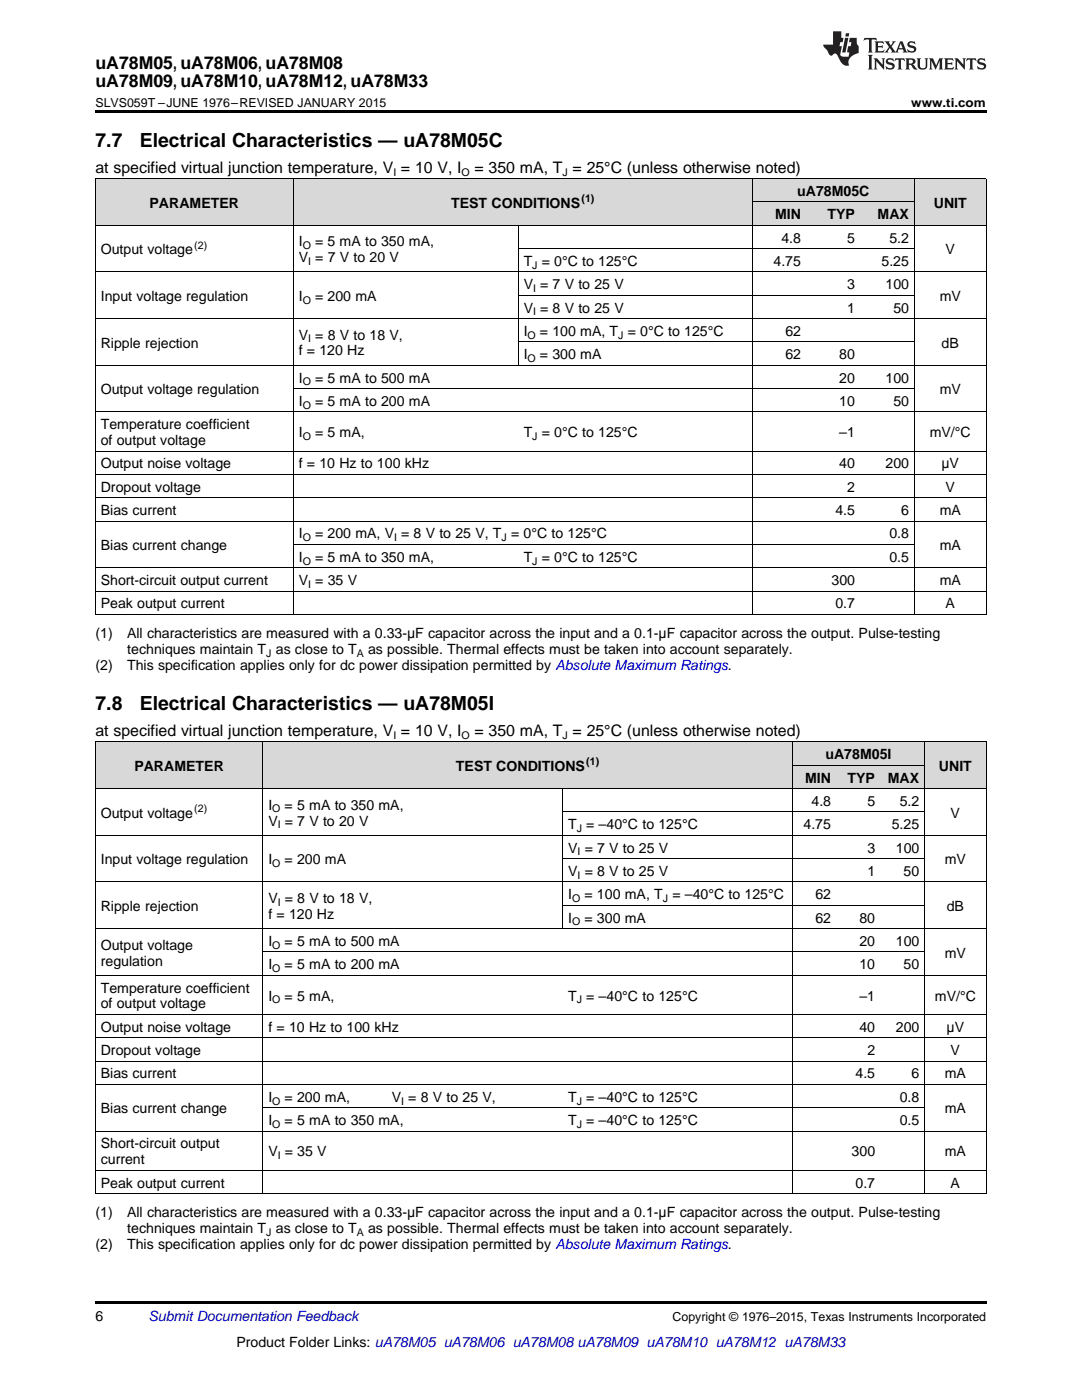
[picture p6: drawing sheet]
<svg xmlns="http://www.w3.org/2000/svg" width="216mm" height="279mm" viewBox="0 0 216 279" stroke-linecap="round" stroke-linejoin="round" font-family="sans-serif">
<defs><g id="words">
<g font-size="3.9">
<text x="19" y="29.3">7.7</text>
<text x="27.9" y="29.3">Electrical Characteristics — uA78M05C</text>
<text x="19" y="141.7">7.8</text>
<text x="27.9" y="141.7">Electrical Characteristics — uA78M05I</text>
</g>
<g font-size="3.5">
<text x="19" y="13.8">uA78M05, uA78M06, uA78M08</text>
<text x="19" y="17.3">uA78M09, uA78M10, uA78M12, uA78M33</text>
</g>
<g font-size="3.2">
<text x="19" y="34.4">at specified virtual junction temperature, V = 10 V, I</text>
<text x="94.7" y="34.4">= 350 mA, T = 25°C (unless otherwise noted)</text>
<text x="19" y="146.9">at specified virtual junction temperature, V = 10 V, I</text>
<text x="94.7" y="146.9">= 350 mA, T = 25°C (unless otherwise noted)</text>
</g>
<g font-size="2.8">
<text x="29.8" y="41.4">PARAMETER</text>
<text x="90" y="41.4">TEST CONDITIONS</text>
<text x="159.1" y="39.1">uA78M05C</text>
<text x="186.3" y="41.4">UNIT</text>
<text x="154.7" y="43.7">MIN</text>
<text x="165.1" y="43.7">TYP</text>
<text x="175.1" y="43.7">MAX</text>
<text x="20.1" y="50.7">Output voltage</text>
<text x="59.6" y="49.1">I</text>
<text x="59.6" y="52.3">V = 7 V to 20 V</text>
<text x="62.9" y="49.1">= 5 mA to 350 mA,</text>
<text x="104.5" y="53.1">T = 0°C to 125°C</text>
<text x="154.3" y="53.1">4.75</text>
<text x="155.9" y="48.4">4.8</text>
<text x="169" y="48.4">5</text>
<text x="175.9" y="53.1">5.25</text>
<text x="177.5" y="48.4">5.2</text>
<text x="188.7" y="50.7">V</text>
<text x="104.5" y="57.7">V = 7 V to 25 V</text>
<text x="169" y="57.7">3</text>
<text x="176.7" y="57.7">100</text>
<text x="20.1" y="60">Input voltage regulation</text>
<text x="59.6" y="60">I</text>
<text x="62.9" y="60">= 200 mA</text>
<text x="104.5" y="62.4">V = 8 V to 25 V</text>
<text x="169" y="62.4">1</text>
<text x="178.3" y="62.4">50</text>
<text x="187.5" y="60">mV</text>
<text x="20.1" y="69.4">Ripple rejection</text>
<text x="59.6" y="67.8">V = 8 V to 18 V,</text>
<text x="59.6" y="70.9">f = 120 Hz</text>
<text x="104.5" y="67">I</text>
<text x="104.5" y="71.7">I</text>
<text x="107.7" y="67">= 100 mA, T = 0°C to 125°C</text>
<text x="107.7" y="71.7">= 300 mA</text>
<text x="156.7" y="67">62</text>
<text x="156.7" y="71.7">62</text>
<text x="167.5" y="71.7">80</text>
<text x="187.9" y="69.4">dB</text>
<text x="59.6" y="76.3">I</text>
<text x="62.9" y="76.3">= 5 mA to 500 mA</text>
<text x="167.5" y="76.3">20</text>
<text x="176.7" y="76.3">100</text>
<text x="20.1" y="78.7">Output voltage regulation</text>
<text x="59.6" y="81">I</text>
<text x="62.9" y="81">= 5 mA to 200 mA</text>
<text x="167.5" y="81">10</text>
<text x="178.3" y="81">50</text>
<text x="187.5" y="78.7">mV</text>
<text x="20.1" y="85.7">Temperature coefficient</text>
<text x="20.1" y="88.8">of output voltage</text>
<text x="59.6" y="87.2">I</text>
<text x="62.9" y="87.2">= 5 mA,</text>
<text x="104.5" y="87.2">T = 0°C to 125°C</text>
<text x="167.5" y="87.2">–1</text>
<text x="185.5" y="87.2">mV/°C</text>
<text x="20.1" y="93.5">Output noise voltage</text>
<text x="59.6" y="93.5">f = 10 Hz to 100 kHz</text>
<text x="167.5" y="93.5">40</text>
<text x="176.7" y="93.5">200</text>
<text x="187.9" y="93.5">μV</text>
<text x="20.1" y="98.1">Dropout voltage</text>
<text x="169" y="98.1">2</text>
<text x="188.7" y="98.1">V</text>
<text x="20.1" y="102.8">Bias current</text>
<text x="59.6" y="107.5">I</text>
<text x="62.9" y="107.5">= 200 mA, V = 8 V to 25 V, T = 0°C to 125°C</text>
<text x="166.7" y="102.8">4.5</text>
<text x="177.5" y="107.5">0.8</text>
<text x="179.8" y="102.8">6</text>
<text x="187.5" y="102.8">mA</text>
<text x="20.1" y="109.8">Bias current change</text>
<text x="59.6" y="112.1">I</text>
<text x="62.9" y="112.1">= 5 mA to 350 mA,</text>
<text x="104.5" y="112.1">T = 0°C to 125°C</text>
<text x="177.5" y="112.1">0.5</text>
<text x="187.5" y="109.8">mA</text>
<text x="20.1" y="116.8">Short-circuit output current</text>
<text x="59.6" y="116.8">V = 35 V</text>
<text x="165.9" y="116.8">300</text>
<text x="187.5" y="116.8">mA</text>
<text x="20.1" y="121.4">Peak output current</text>
<text x="166.7" y="121.4">0.7</text>
<text x="188.7" y="121.4">A</text>
<text x="19" y="127.3">(1)</text>
<text x="25.4" y="127.3">All characteristics are measured with a 0.33-μF capacitor across the input and a 0.1-μF capacitor across the output. Pulse-testing</text>
<text x="25.4" y="130.5">techniques maintain T as close to T</text>
<text x="73.4" y="130.5">as possible. Thermal effects must be taken into account separately.</text>
<text x="19" y="133.6">(2)</text>
<text x="25.4" y="133.6">This specification applies only for dc power dissipation permitted by Absolute Maximum Ratings.</text>
<text x="26.8" y="153.8">PARAMETER</text>
<text x="91" y="153.8">TEST CONDITIONS</text>
<text x="164.7" y="151.5">uA78M05I</text>
<text x="187.4" y="153.8">UNIT</text>
<text x="53.6" y="161.6">I</text>
<text x="56.8" y="161.6">= 5 mA to 350 mA,</text>
<text x="160.7" y="156.2">MIN</text>
<text x="161.9" y="160.8">4.8</text>
<text x="169.1" y="156.2">TYP</text>
<text x="173.1" y="160.8">5</text>
<text x="177.2" y="156.2">MAX</text>
<text x="179.5" y="160.8">5.2</text>
<text x="20.1" y="163.2">Output voltage</text>
<text x="53.6" y="164.7">V = 7 V to 20 V</text>
<text x="113.4" y="165.5">T = –40°C to 125°C</text>
<text x="160.3" y="165.5">4.75</text>
<text x="177.9" y="165.5">5.25</text>
<text x="189.7" y="163.2">V</text>
<text x="20.1" y="172.5">Input voltage regulation</text>
<text x="53.6" y="172.5">I</text>
<text x="56.8" y="172.5">= 200 mA</text>
<text x="113.4" y="170.1">V = 7 V to 25 V</text>
<text x="173.1" y="170.1">3</text>
<text x="178.8" y="170.1">100</text>
<text x="188.5" y="172.5">mV</text>
<text x="113.4" y="174.8">V = 8 V to 25 V</text>
<text x="113.4" y="179.5">I</text>
<text x="116.6" y="179.5">= 100 mA, T = –40°C to 125°C</text>
<text x="162.7" y="179.5">62</text>
<text x="173.1" y="174.8">1</text>
<text x="180.3" y="174.8">50</text>
<text x="20.1" y="181.8">Ripple rejection</text>
<text x="53.6" y="180.2">V = 8 V to 18 V,</text>
<text x="53.6" y="183.4">f = 120 Hz</text>
<text x="113.4" y="184.1">I</text>
<text x="116.6" y="184.1">= 300 mA</text>
<text x="162.7" y="184.1">62</text>
<text x="171.5" y="184.1">80</text>
<text x="188.9" y="181.8">dB</text>
<text x="20.1" y="189.5">Output voltage</text>
<text x="53.6" y="188.8">I</text>
<text x="56.8" y="188.8">= 5 mA to 500 mA</text>
<text x="171.5" y="188.8">20</text>
<text x="178.8" y="188.8">100</text>
<text x="188.5" y="191.1">mV</text>
<text x="20.1" y="192.7">regulation</text>
<text x="53.6" y="193.4">I</text>
<text x="56.8" y="193.4">= 5 mA to 200 mA</text>
<text x="171.5" y="193.4">10</text>
<text x="180.3" y="193.4">50</text>
<text x="20.1" y="198.1">Temperature coefficient</text>
<text x="20.1" y="201.3">of output voltage</text>
<text x="53.6" y="199.7">I</text>
<text x="56.8" y="199.7">= 5 mA,</text>
<text x="113.4" y="199.7">T = –40°C to 125°C</text>
<text x="171.5" y="199.7">–1</text>
<text x="186.5" y="199.7">mV/°C</text>
<text x="20.1" y="205.9">Output noise voltage</text>
<text x="53.6" y="205.9">f = 10 Hz to 100 kHz</text>
<text x="171.5" y="205.9">40</text>
<text x="178.8" y="205.9">200</text>
<text x="188.9" y="205.9">μV</text>
<text x="20.1" y="210.6">Dropout voltage</text>
<text x="20.1" y="215.2">Bias current</text>
<text x="170.7" y="215.2">4.5</text>
<text x="173.1" y="210.6">2</text>
<text x="181.9" y="215.2">6</text>
<text x="188.5" y="215.2">mA</text>
<text x="189.7" y="210.6">V</text>
<text x="53.6" y="219.9">I</text>
<text x="56.8" y="219.9">= 200 mA,</text>
<text x="78.2" y="219.9">V = 8 V to 25 V,</text>
<text x="113.4" y="219.9">T = –40°C to 125°C</text>
<text x="179.5" y="219.9">0.8</text>
<text x="20.1" y="222.2">Bias current change</text>
<text x="53.6" y="224.5">I</text>
<text x="56.8" y="224.5">= 5 mA to 350 mA,</text>
<text x="113.4" y="224.5">T = –40°C to 125°C</text>
<text x="179.5" y="224.5">0.5</text>
<text x="188.5" y="222.2">mA</text>
<text x="20.1" y="229.2">Short-circuit output</text>
<text x="20.1" y="232.4">current</text>
<text x="53.6" y="230.8">V = 35 V</text>
<text x="169.9" y="230.8">300</text>
<text x="188.5" y="230.8">mA</text>
<text x="20.1" y="237">Peak output current</text>
<text x="170.7" y="237">0.7</text>
<text x="189.7" y="237">A</text>
<text x="19" y="242.9">(1)</text>
<text x="25.4" y="242.9">All characteristics are measured with a 0.33-μF capacitor across the input and a 0.1-μF capacitor across the output. Pulse-testing</text>
<text x="19" y="249.2">(2)</text>
<text x="25.4" y="249.2">This specification applies only for dc power dissipation permitted by Absolute Maximum Ratings.</text>
<text x="25.4" y="246.1">techniques maintain T as close to T</text>
<text x="73.4" y="246.1">as possible. Thermal effects must be taken into account separately.</text>
<text x="19" y="263.6">6</text>
<text x="47.2" y="268.9">Product Folder Links: uA78M05 uA78M06 uA78M08 uA78M09 uA78M10 uA78M12 uA78M33</text>
</g>
<text font-size="2.8" fill="#0000c8" x="29.6" y="263.6">Submit Documentation Feedback</text>
<g font-size="2.5">
<text x="19" y="21.4">SLVS059T –JUNE 1976–REVISED JANUARY 2015</text>
<text x="181.8" y="21.4">www.ti.com</text>
<text x="134.2" y="263.6">Copyright © 1976–2015, Texas Instruments Incorporated</text>
</g>
<g font-size="2.1">
<text x="78.5" y="35.1">I</text>
<text x="92.1" y="35.1">O</text>
<text x="112.3" y="35.1">J</text>
<text x="116" y="40.3">(1)</text>
<text x="38.8" y="49.6">(2)</text>
<text x="60.4" y="49.7">O</text>
<text x="61.5" y="52.9">I</text>
<text x="106.2" y="53.6">J</text>
<text x="106.4" y="58.3">I</text>
<text x="60.4" y="60.6">O</text>
<text x="106.4" y="62.9">I</text>
<text x="61.5" y="68.3">I</text>
<text x="105.3" y="67.6">O</text>
<text x="123.4" y="67.6">J</text>
<text x="60.4" y="76.9">O</text>
<text x="105.3" y="72.2">O</text>
<text x="60.4" y="81.6">O</text>
<text x="60.4" y="87.8">O</text>
<text x="106.2" y="87.8">J</text>
<text x="60.4" y="108">O</text>
<text x="60.4" y="112.7">O</text>
<text x="78.6" y="108">I</text>
<text x="100.1" y="108">J</text>
<text x="106.2" y="112.7">J</text>
<text x="61.5" y="117.3">I</text>
<text x="53.1" y="131">J</text>
<text x="71.2" y="131">A</text>
<text x="78.5" y="147.5">I</text>
<text x="92.1" y="147.5">O</text>
<text x="112.3" y="147.5">J</text>
<text x="117" y="152.7">(1)</text>
<text x="38.8" y="162">(2)</text>
<text x="54.3" y="162.1">O</text>
<text x="55.4" y="165.3">I</text>
<text x="115.1" y="166.1">J</text>
<text x="54.3" y="173">O</text>
<text x="115.3" y="170.7">I</text>
<text x="115.3" y="175.4">I</text>
<text x="55.4" y="180.8">I</text>
<text x="114.2" y="180">O</text>
<text x="114.2" y="184.7">O</text>
<text x="132.3" y="180">J</text>
<text x="54.3" y="189.3">O</text>
<text x="54.3" y="194">O</text>
<text x="54.3" y="200.2">O</text>
<text x="115.1" y="200.2">J</text>
<text x="54.3" y="220.5">O</text>
<text x="80" y="220.5">I</text>
<text x="115.1" y="220.5">J</text>
<text x="54.3" y="225.1">O</text>
<text x="115.1" y="225.1">J</text>
<text x="55.4" y="231.4">I</text>
<text x="53.1" y="246.6">J</text>
<text x="71.2" y="246.6">A</text>
</g>
</g></defs>
<g fill="#d8d8d8">
<path d="M19 148.1h33.5v9.3h-33.5z"/>
<path d="M52.5 148.1h24.6v9.3h-24.6z"/>
<path d="M77.1 148.1h35.2v9.3h-35.2z"/>
<path d="M112.3 148.1h45.8v9.3h-45.8z"/>
<path d="M158.1 152.8h8.8v4.6h-8.8z"/>
<path d="M166.9 152.8h8.8v4.6h-8.8z"/>
<path d="M175.7 152.8h8.8v4.6h-8.8z"/>
<path d="M184.5 148.1h12.3v9.3h-12.3z"/>
<path d="M158.1 148.1h8.8v4.7h-8.8z"/>
<path d="M166.9 148.1h8.8v4.7h-8.8z"/>
<path d="M175.7 148.1h8.8v4.7h-8.8z"/>
<path d="M19 35.7h39.6v9.3h-39.6z"/>
<path d="M58.6 35.7h44.8v9.3h-44.8z"/>
<path d="M103.4 35.7h46.7v9.3h-46.7z"/>
<path d="M150.1 40.4h10.8v4.6h-10.8z"/>
<path d="M160.9 40.4h10.8v4.6h-10.8z"/>
<path d="M171.7 40.4h10.8v4.6h-10.8z"/>
<path d="M182.5 35.7h14.3v9.3h-14.3z"/>
<path d="M150.1 35.7h10.8v4.7h-10.8z"/>
<path d="M160.9 35.7h10.8v4.7h-10.8z"/>
<path d="M171.7 35.7h10.8v4.7h-10.8z"/>
</g>
<g fill="#000">
<path d="M19 22h177.8v.5h-177.8zM19 122.7h.2zM150 122.7h.1zM160.8 122.7h.1zM171.6 122.7h.1zM182.4 122.7h.1zM196.7 122.7h.1zM19 238.3h.2zM112.2 238.3h.1zM158 238.3h.1zM166.8 238.3h.1zM175.6 238.3h.1z"/>
<path d="M184.4 238.3h.1zM196.7 238.3h.1zM19 259.7h177.8v.5h-177.8z"/>
</g>
<g fill="none" stroke="#000" stroke-width=".2">
<path d="M19 35.6h177.8M19.1 35.7v87M58.5 35.7v87M150.1 35.7v87M182.4 35.7v87M196.8 35.7v87M19 54.3h177.8M19 45h177.8M103.4 45v28M103.4 58.9h79.1M103.4 49.6h79.1M150.1 40.3h32.4"/>
<path d="M19 72.9h177.8M19 63.6h177.8M58.6 77.6h123.9M103.4 68.2h79.1M19 99.4h177.8M19 94.7h177.8M19 90h177.8M19 82.2h177.8M19 118h177.8M19 113.3h177.8M19 104h177.8M58.6 108.7h123.9"/>
<path d="M19 122.6h177.8M19 157.4h177.8M19 148.1h177.8M19.1 148.1v90.2M52.4 148.1v90.2M112.3 157.4v28M158.1 148.1v90.2M158.1 152.7h26.4M184.4 148.1v90.2M196.8 148.1v90.2M19 176h177.8M19 166.7h177.8"/>
<path d="M112.3 171.4h72.2M112.3 162h72.2M19 194.6h177.8M19 185.3h177.8M52.5 190h132M112.3 180.7h72.2M19 216.4h177.8M19 211.8h177.8M19 207.1h177.8M19 202.5h177.8M19 238.2h177.8M19 233.6h177.8"/>
<path d="M19 225.8h177.8M52.5 221.1h132"/>
</g>
<g fill="#231f20">
<path d="M172.5 7.6l-.1 .5 .4-.2h.6v.1v2.1l-.2 .4h.9l-.2-.4v-2.1l.1-.1h.5l.5 .2-.2-.5zM174.5 8.3l.2 .3v1.5l-.2 .4h1.8l.2-.6a1.04 1.04 0 0 1-1.3 .2v-.7h.6l.3 .2v-.6l-.3 .2h-.6v-.6l.8-.1 .4 .3-.2-.5zM176.5 8.3l.9 1.1-.9 1.1h.8l-.2-.2 .4-.7 .5 .7-.2 .2h1.5l-.2-.2 .2-.4h.9l.1 .4-.2 .2h1l-.3-.3-.7-1.9h-.5l-.9 2-.8-1 .9-1h-.8l.1 .3-.4 .5-.3-.6 .1-.2zM179.7 8.6l.4 1h-.7zM181.3 8.4a.63 .63 0 0 0-.2 .7 .63 .63 0 0 0 .6 .4l.6 .2 .1 .2a.75 .75 0 0 1-.7 .4 .75 .75 0 0 1-.6-.5l.1 .7 .1-.1a1.11 1.11 0 0 0 1.5-.6 1.13 1.13 0 0 0-1.2-.8l-.1-.4a1.04 1.04 0 0 1 1.2 .2l-.2-.5-.2 .1-.4-.2zM173.2 10.9l.2 .4v2.2l-.2 .4h1l-.3-.4v-2.2l.3-.4zM174.3 11.6l.3 .4v1.5l-.3 .4h.8l-.2-.4v-1.3l1.5 1.7v-1.9l.2-.4h-.7l.2 .4v.9l-1.1-1.3zM177 11.8a.62 .62 0 0 0-.2 .7 .62 .62 0 0 0 .6 .4l.6 .1 .1 .3a.76 .76 0 0 1-.7 .3 .76 .76 0 0 1-.7-.4l.2 .7 .1-.1a1.11 1.11 0 0 0 1.5-.6 1.13 1.13 0 0 0-1.2-.8l-.1-.4a1.04 1.04 0 0 1 1.2 .2l-.2-.6-.2 .1-.5-.1zM178.7 11.6l-.2 .6a.61 .61 0 0 1 .8-.3v1.6l-.2 .4h.9l-.2-.4v-1.6a.63 .63 0 0 1 .7 .3l-.1-.6zM180.6 11.6l.3 .4v1.5l-.3 .4h1l-.2-.2-.1-.8 .6 .2a.76 .76 0 0 0 1.2 .7l-1-1a.58 .58 0 0 0 .6-.5 .58 .58 0 0 0-.5-.6zM181.4 11.9h.1a.45 .45 0 0 1 .5 .1 .45 .45 0 0 1 .1 .5l-.8 .2zM182.9 11.6l.2 .2a2.17 2.17 0 0 0 .3 1.9 .99 .99 0 0 0 1.6-.6v-1.1l.2-.4h-.7l.2 .2a1.92 1.92 0 0 1-.2 1.8 .6 .6 0 0 1-.9-.5v-1.1l.2-.4zM185.4 11.6l.2 .4v1.5l-.2 .4h.7l-.2-.4v-1.4l.8 1.8 .8-1.8v1.4l-.2 .4h.9l-.2-.4v-1.5l.2-.4h-.8l-.6 1.5-.6-1.5zM188.4 11.6l.2 .4v1.5l-.2 .4h1.8l.1-.6a1.04 1.04 0 0 1-1.2 .1v-.6h.5l.4 .2v-.6l-.4 .2h-.5v-.7h.8l.3 .3-.1-.6zM190.5 11.6l.2 .4v1.5l-.2 .4h.7l-.2-.4v-1.3l1.5 1.7v-1.9l.2-.4h-.7l.2 .4v.9l-1.1-1.3zM192.9 11.6l-.1 .6a.61 .61 0 0 1 .7-.3l.1 1.6-.3 .4h1l-.3-.4 .1-1.6a.63 .63 0 0 1 .7 .3l-.1-.6zM195.2 11.8a.62 .62 0 0 0-.2 .7 .62 .62 0 0 0 .6 .4l.6 .1 .1 .3a.76 .76 0 0 1-.7 .3 .76 .76 0 0 1-.6-.4l.1 .7 .1-.1a1.11 1.11 0 0 0 1.6-.6 1.13 1.13 0 0 0-1.3-.8l-.1-.4a1.04 1.04 0 0 1 1.2 .2l-.1-.6-.2 .1-.5-.1z"/>
<path d="M166.2 6.3v2.6h-1.9v.4l.8 .9a.91 .91 0 0 0 1 .8 .56 .56 0 0 1 .5-.3 .56 .56 0 0 1 .5 .3l.4 .8a1.53 1.53 0 0 0 1.9 1.2 1.54 1.54 0 0 1 1-2.1l.9-.3v-1.4a1.52 1.52 0 0 1-.4-1.6h-1.3l-.2 .8h.5l-.2 .8h-.5l-.1 1v.2l.4 .1-.2 .8a1.93 1.93 0 0 1-1.6-.3l.3-1.8h-.5l.2-.8h.4l.2-.8h-.4v-1.3zM168.6 7.6l-.6 2.9h.7l.6-2.9zM168.8 6.6l-.1 .7h.6l.2-.7z"/>
</g>
<use href="#words"/>
</svg>
